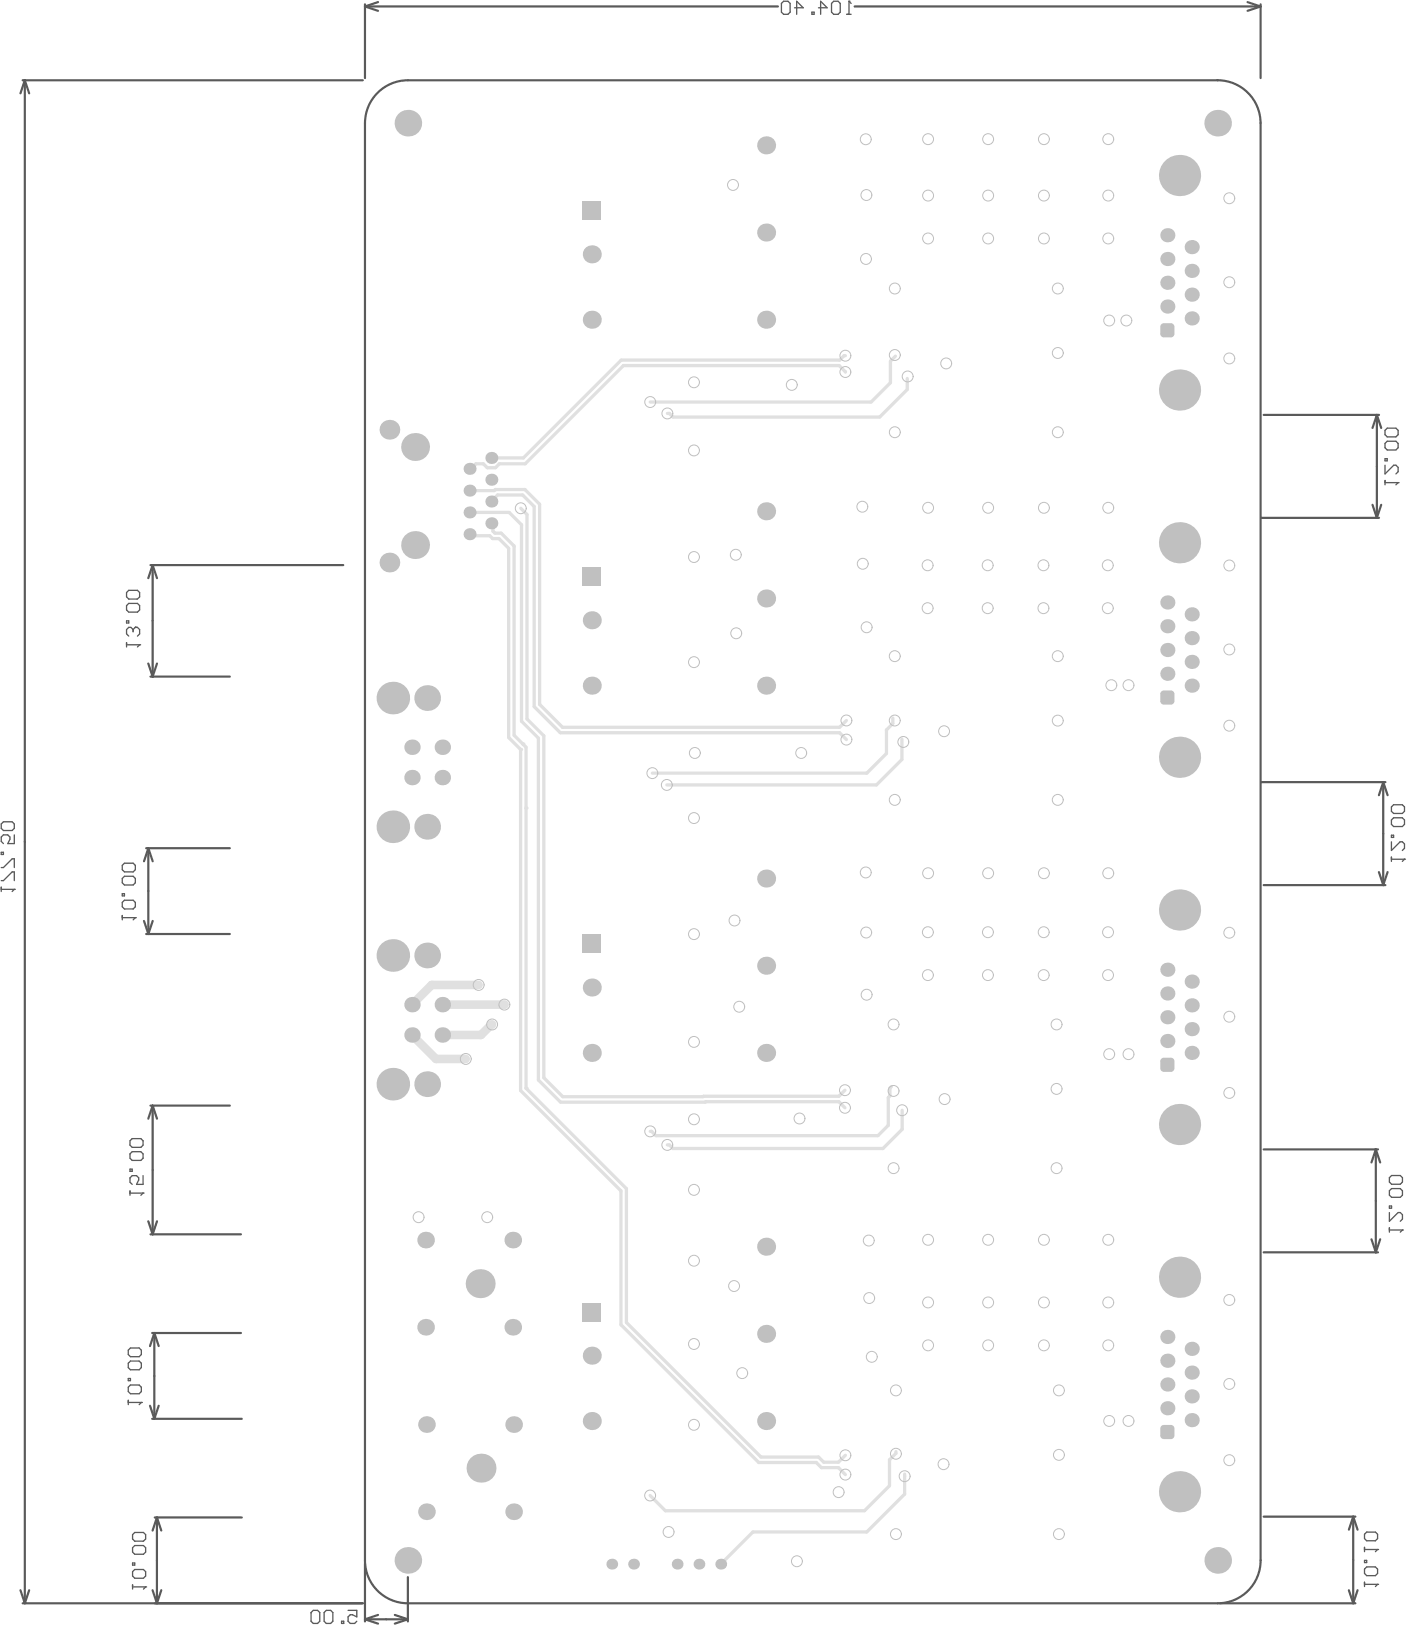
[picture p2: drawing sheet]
<svg xmlns="http://www.w3.org/2000/svg" width="546mm" height="631mm" viewBox="0 0 546 631" stroke-linecap="round" stroke-linejoin="round" font-family="sans-serif">
<g fill="none" stroke="#5a5a5a" stroke-width=".85">
<path d="M141.6 2.5l5 1.7M141.6 2.5h160.1M141.6 1.7v28.6M146.6 .8l-5 1.7M331.5 2.5h157.4M483.9 .8l5 1.7M488.9 2.5l-5 1.7M488.9 1.7v28.6M8.8 31.1h131.9M9.6 31.1l-1.7 5.1M9.6 31.1l1.7 5.1M9.6 31.1v590.8"/>
<path d="M490.1 160.9h44.8M534 160.9l-1.7 5.1M534 160.9l1.7 5.1M534 160.9v40M532.3 195.8l1.7 5.1M535.7 195.8l-1.7 5.1M58.4 219.2h74.7M59.2 219.2v43.3M59.2 219.2l-1.7 5.1M59.2 219.2l1.7 5.1M489.1 200.9h45.8M57.5 257.4l1.7 5.1"/>
<path d="M60.9 257.4l-1.7 5.1M58.4 262.5h30.7M489.1 303.4h48.2M536.5 303.4l-1.7 5.1M536.5 303.4l1.7 5.1M536.5 303.4v39.9M56.7 329h32.4M57.5 329l-1.7 5.1M57.5 329l1.7 5.1M57.5 329v33.3M534.8 338.3l1.7 5M538.2 338.3l-1.7 5"/>
<path d="M55.8 357.2l1.7 5.1M59.2 357.2l-1.7 5.1M490.1 343.3h47.2M56.7 362.3h32.4M58.4 428.9h30.7M59.2 428.9l-1.7 5M59.2 428.9l1.7 5M59.2 428.9v49.9M490.1 445.9h44.4M533.6 445.9l-1.7 5M533.6 445.9l1.7 5M533.6 445.9v39.9"/>
<path d="M57.5 473.7l1.7 5.1M58.4 478.8h35.1M60.9 473.7l-1.7 5.1M490.1 485.8h44.4M531.9 480.7l1.7 5.1M535.3 480.7l-1.7 5.1M59 517.1h34.5M59.9 517.1l-1.7 5.1M59.9 517.1l1.7 5.1M59.9 517.1v33.3M58.2 545.3l1.7 5.1M59 550.4h34.8"/>
<path d="M61.6 545.3l-1.7 5.1M60 588.6h33.8M60.9 588.6l-1.7 5.1M60.9 588.6l1.7 5.1M60.9 588.6v33.3M490.1 588.3h35.6M524.9 588.3l-1.7 5.1M524.9 588.3l1.6 5.1M524.9 588.3v33.6M7.9 616.8l1.7 5.1M11.3 616.8l-1.7 5.1M59.2 616.8l1.7 5.1"/>
<path d="M62.6 616.8l-1.7 5.1M141.6 606.5v22.5M158.2 611.8v17.2M523.2 616.9l1.7 5M526.5 616.9l-1.6 5M8.8 621.9h131.9M141.6 628.1l5 1.7M141.6 628.1h16.6M146.6 626.4l-5 1.7M153.1 626.4l5.1 1.7M158.2 628.1l-5.1 1.7M473.1 621.9h52.6"/>
</g>
<path d="M.5 344.1v1.7M.5 345h5.1" fill="none" stroke="#5a5a5a" stroke-width=".51"/>
<circle cx="5.6" cy="345" r=".25" fill="#5a5a5a"/>
<path d="M328.4 5.6h1.7M329.3 .5v5.1M.5 319.6l.8-.8h3.4l.9 .8v1.7l-.9 .9h-3.4l-.8-.9zM.5 336.5h.8l3.4-3.4h.9v3.4M.5 330.6h.8v.9h-.8zM5.6 323.9v3.3h-2.6l.9-1.7v-.8l-.9-.8h-1.7l-.8 .8v1.7l.8 .8M.5 341.6h.8l3.4-3.4h.9v3.4M5.6 345l-.9 .8" fill="none" stroke="#5a5a5a" stroke-width=".51"/>
<circle cx="329.3" cy=".5" r=".25" fill="#5a5a5a"/>
<path d="M303.9 .5h1.7l.9 .8v3.4l-.9 .9h-1.7l-.8-.9v-3.4zM308.1 3h3.4l-2.5-2.5v5.1M314.9 4.7h.9v.9h-.9zM317.4 3h3.4l-2.5-2.5v5.1M323.4 .5h1.6l.9 .8v3.4l-.9 .9h-1.6l-.9-.9v-3.4zM329.3 .5l.8 .8M51.4 614.7v1.7M51.4 615.6h5.1" fill="none" stroke="#5a5a5a" stroke-width=".51"/>
<circle cx="56.5" cy="615.6" r=".25" fill="#5a5a5a"/>
<path d="M47.4 355.1v1.7M47.4 356h5.1M52.3 594.4h3.3l.9 .9v1.7l-.9 .8h-3.3l-.9-.8v-1.7zM52.3 599.5h3.3l.9 .9v1.7l-.9 .8h-3.3l-.9-.8v-1.7zM51.4 606.3h.9v.8h-.9zM52.3 608.8h3.3l.9 .9v1.7l-.9 .8h-3.3l-.9-.8v-1.7zM56.5 615.6l-.9 .8" fill="none" stroke="#5a5a5a" stroke-width=".51"/>
<circle cx="52.5" cy="356" r=".25" fill="#5a5a5a"/>
<path d="M47.4 335.7l.9-.9h3.3l.9 .9v1.7l-.9 .8h-3.3l-.9-.8zM48.3 339.9h3.3l.9 .9v1.6l-.9 .9h-3.3l-.9-.9v-1.6zM47.4 346.7h.9v.8h-.9zM48.3 349.2h3.3l.9 .8v1.7l-.9 .9h-3.3l-.9-.9v-1.7zM52.5 356l-.9 .8M49.8 543.2v1.7M49.8 544h5" fill="none" stroke="#5a5a5a" stroke-width=".51"/>
<circle cx="54.8" cy="544" r=".25" fill="#5a5a5a"/>
<path d="M50.4 462v1.7M50.4 462.8h5.1M49.8 534.7h.8v.9h-.8zM50.6 537.3h3.4l.8 .8v1.7l-.8 .8h-3.4l-.8-.8v-1.7zM50.6 522.9h3.4l.8 .8v1.7l-.8 .9h-3.4l-.8-.9v-1.7zM50.6 528h3.4l.8 .8v1.7l-.8 .8h-3.4l-.8-.8v-1.7zM54.8 544l-.8 .9" fill="none" stroke="#5a5a5a" stroke-width=".51"/>
<circle cx="55.5" cy="462.8" r=".25" fill="#5a5a5a"/>
<path d="M49.1 249.3v1.7M49.1 250.1h5.1M50.4 442.5l.9-.8h3.3l.9 .8v1.7l-.9 .9h-3.3l-.9-.9zM50.4 453.5h.9v.9h-.9zM51.3 446.7h3.3l.9 .9v1.7l-.9 .8h-3.3l-.9-.8v-1.7zM55.5 456v3.4h-2.5l.8-1.7v-.8l-.8-.9h-1.7l-.9 .9v1.7l.9 .8M55.5 462.8l-.9 .9" fill="none" stroke="#5a5a5a" stroke-width=".51"/>
<circle cx="54.2" cy="250.1" r=".25" fill="#5a5a5a"/>
<path d="M52.5 243.4h.8l.9 .8v1.7l-.9 .8M54.2 250.1l-.9 .9" fill="none" stroke="#5a5a5a" stroke-width=".51"/>
<circle cx="52.5" cy="243.4" r=".25" fill="#5a5a5a"/>
<path d="M49.9 229h3.4l.9 .8v1.7l-.9 .9h-3.4l-.8-.9v-1.7zM49.9 234.1h3.4l.9 .8v1.7l-.9 .8h-3.4l-.8-.8v-1.7zM49.1 240.8h.8v.9h-.8zM51.6 244.2v.9M51.6 244.2l-.8-.8h-.9l-.8 .8v1.7l.8 .8M52.5 243.4l-.9 .8M529.2 613.7v1.7M529.2 614.6h5.1" fill="none" stroke="#5a5a5a" stroke-width=".51"/>
<circle cx="534.3" cy="614.6" r=".25" fill="#5a5a5a"/>
<path d="M529.2 600.2v1.7M529.2 605.3h.9v.8h-.9zM529.2 601.1h5.1M530.1 607.8h3.4l.8 .9v1.7l-.8 .8h-3.4l-.9-.8v-1.7zM534.3 614.6l-.8 .8" fill="none" stroke="#5a5a5a" stroke-width=".51"/>
<circle cx="534.3" cy="601.1" r=".25" fill="#5a5a5a"/>
<path d="M538.9 476.3v1.7M538.9 477.1h5.1M530.1 594.3h3.4l.8 .8v1.7l-.8 .9h-3.4l-.9-.9v-1.7zM534.3 601.1l-.8 .8" fill="none" stroke="#5a5a5a" stroke-width=".51"/>
<circle cx="544" cy="477.1" r=".25" fill="#5a5a5a"/>
<path d="M539.7 332.4v1.7M539.7 333.3h5M538.9 456.8l.8-.8h3.4l.9 .8v1.7l-.9 .9h-3.4l-.8-.9zM538.9 467.8h.8v.9h-.8zM538.9 470.4v3.3l3.4-3.3h.8l.9 .8v1.7l-.9 .8M539.7 461.1h3.4l.9 .8v1.7l-.9 .8h-3.4l-.8-.8v-1.7zM544 477.1l-.9 .9" fill="none" stroke="#5a5a5a" stroke-width=".51"/>
<circle cx="544.7" cy="333.3" r=".25" fill="#5a5a5a"/>
<path d="M537.2 186.4v1.7M537.2 187.2h5.1M540.5 312.2h3.4l.8 .8v1.7l-.8 .8h-3.4l-.8-.8v-1.7zM540.5 317.2h3.4l.8 .9v1.7l-.8 .8h-3.4l-.8-.8v-1.7zM539.7 324h.8v.8h-.8zM539.7 326.5v3.4l3.4-3.4h.8l.8 .9v1.7l-.8 .8M544.7 333.3l-.8 .8" fill="none" stroke="#5a5a5a" stroke-width=".51"/>
<circle cx="542.3" cy="187.2" r=".25" fill="#5a5a5a"/>
<path d="M537.2 177.9h.8v.9h-.8zM538 166.1h3.4l.9 .8v1.7l-.9 .9h-3.4l-.8-.9v-1.7zM538 171.2h3.4l.9 .8v1.7l-.9 .8h-3.4l-.8-.8v-1.7zM537.2 180.5v3.3l3.4-3.3h.8l.9 .8v1.7l-.9 .8M542.3 187.2l-.9 .9M121.5 624.7h1.7l.8 .8v3.4l-.8 .8h-1.7l-.9-.8v-3.4zM126.6 624.7h1.6l.9 .8v3.4l-.9 .8h-1.6l-.9-.8v-3.4zM132.5 628.9h.8v.8h-.8zM135 624.7h3.4v2.5l-1.7-.8h-.8l-.9 .8v1.7l.9 .8h1.6l.9-.8" fill="none" stroke="#5a5a5a" stroke-width=".51"/>
<path d="M182.1 198.8h15.4l4.8 4.8v76.2l6.5 6.5M192.1 189.9h11.5l5.7 5.7v77.6l8.9 8.9M193 192h9.7l4.5 4.5v77.6l10.1 10.1M202 197.2l2.4 2.4v79.3l6.5 6.5M182.7 207.8h7.3l1.1 1.1h2.4l3.8 3.8v73.4l4.6 4.6M190.6 203l.6 .6v2.5l.7 .7h2.5l5 5v73.4l3.4 3.4" fill="none" stroke="#e0e0e0" stroke-width="1.3"/>
<circle cx="202.8" cy="288.6" r=".63" fill="#e0e0e0"/>
<path d="M201.9 290.7v132.3M202.8 288.6l1.2 1.2v23.7" fill="none" stroke="#e0e0e0" stroke-width="1.3"/>
<circle cx="201.9" cy="290.7" r=".63" fill="#e0e0e0"/>
<path d="M240.9 139.7l-37.9 37.9h-12.4M241.8 141.8l-38.1 38.1h-10l-1.5 1.5h-3.2l-1.5-1.5h-2.9l-2 2h-.5M182.1 190.3h.1M192.1 189.9l-.4 .4h-9.6M193 192l-2.4 2.5M182.1 207.2l.6 .6M328.3 279.5l-2.7 2.6h-107.4M208.8 286.3v132.6l8.6 8.6M210.9 285.4v132.7l7.4 7.3M217.3 284.2h108.3l2.7 2.7M204 313.5v108.6" fill="none" stroke="#e0e0e0" stroke-width="1.3"/>
<path d="M171.6 389.7h.1M185.6 382.1h-18.2l-7.6 7.6M190.9 397.4l-4.4 4.1h-14.9M195.6 389.7h-24M159.8 401.5l9.3 9.3h11.6" fill="none" stroke="#e0e0e0" stroke-width="3.3"/>
<g fill="#e0e0e0">
<circle cx="204" cy="422.1" r=".63"/>
<circle cx="204" cy="313.5" r=".63"/>
</g>
<g fill="none" stroke="#e0e0e0" stroke-width="1.3">
<path d="M327.9 138h-.5l-1.7 1.7h-84.8M347.3 138.1l-1.9 2v8.4l-7.5 7.5h-85.7M241.8 141.8h83.7l2.4 2.4M327.9 144.2v.1M351.9 146.8v4.3l-10.7 10.7h-80.2l-1.4-1.4h-.8M346.3 278.5v2.2l-2.5 2.4v9.2l-7.6 7.6h-83.2M349.8 286.7v7.9l-9.8 9.9h-81.4M201.9 423l38.9 38.9v52l53.5 53.4h22.3l2 2h6.6l2.7 2.7M204 422.1l39 39v51.9l52.1 52.2h22.4l2 2h5.7l2.7-2.7M217.4 427.5l108-.1 2.3 2.3M327.7 422.9l-2.3 2.3-107.1 .2M345.7 421.5l-.5 .6v3l-.7 .6v10.8l-4 4h-86.1l-1.7-1.6h-.5"/>
<path d="M349.9 430.7v7.4l-7.4 7.4h-81.5l-1.4-1.4h-.8M347.5 563.1v.7l-2.5 2.5v10l-9.7 9.7h-77.2l-5.9-5.9M350.9 571.8v7.8l-14.7 14.7h-44.2l-12.5 12.4"/>
</g>
<g fill="none" stroke="#c0c0c0" stroke-width=".39">
<circle cx="335.8" cy="54" r="2.11"/>
<circle cx="360" cy="54" r="2.11"/>
<circle cx="383.3" cy="54" r="2.11"/>
<circle cx="404.9" cy="54" r="2.11"/>
<circle cx="429.8" cy="54" r="2.11"/>
<circle cx="284.3" cy="71.7" r="2.11"/>
<circle cx="336" cy="75.7" r="2.11"/>
<circle cx="360" cy="75.9" r="2.11"/>
<circle cx="383.3" cy="75.9" r="2.11"/>
<circle cx="404.9" cy="75.9" r="2.11"/>
<circle cx="429.8" cy="75.9" r="2.11"/>
<circle cx="476.8" cy="76.9" r="2.11"/>
<circle cx="360" cy="92.5" r="2.11"/>
<circle cx="383.3" cy="92.5" r="2.11"/>
<circle cx="404.9" cy="92.5" r="2.11"/>
<circle cx="429.8" cy="92.5" r="2.11"/>
<circle cx="335.9" cy="100.5" r="2.11"/>
<circle cx="347.1" cy="111.9" r="2.11"/>
<circle cx="410.3" cy="111.9" r="2.11"/>
<circle cx="476.8" cy="109.5" r="2.11"/>
<circle cx="327.9" cy="138" r="2.11"/>
<circle cx="347.1" cy="137.7" r="2.11"/>
<circle cx="410.3" cy="136.9" r="2.11"/>
<circle cx="430.2" cy="124.3" r="2.11"/>
<circle cx="436.9" cy="124.3" r="2.11"/>
<circle cx="476.8" cy="139" r="2.11"/>
<circle cx="252.2" cy="156" r="2.11"/>
<circle cx="269.2" cy="148.3" r="2.11"/>
<circle cx="307.1" cy="149.3" r="2.11"/>
<circle cx="327.9" cy="144.3" r="2.11"/>
<circle cx="352" cy="146" r="2.11"/>
<circle cx="367" cy="141" r="2.11"/>
<circle cx="258.8" cy="160.4" r="2.11"/>
<circle cx="269.2" cy="174.7" r="2.11"/>
<circle cx="347.1" cy="167.7" r="2.11"/>
<circle cx="410.3" cy="167.7" r="2.11"/>
<circle cx="202" cy="197.2" r="2.11"/>
<circle cx="334.5" cy="196.6" r="2.11"/>
<circle cx="360" cy="197" r="2.11"/>
<circle cx="383.3" cy="197" r="2.11"/>
<circle cx="404.9" cy="197" r="2.11"/>
<circle cx="429.8" cy="197" r="2.11"/>
<circle cx="269.2" cy="216.1" r="2.11"/>
<circle cx="285.4" cy="215.2" r="2.11"/>
<circle cx="334.6" cy="218.7" r="2.11"/>
<circle cx="359.8" cy="219.3" r="2.11"/>
<circle cx="383.1" cy="219.3" r="2.11"/>
<circle cx="404.7" cy="219.3" r="2.11"/>
<circle cx="429.7" cy="219.3" r="2.11"/>
<circle cx="476.8" cy="219.4" r="2.11"/>
<circle cx="359.8" cy="235.9" r="2.11"/>
<circle cx="383.1" cy="235.9" r="2.11"/>
<circle cx="404.7" cy="235.9" r="2.11"/>
<circle cx="429.7" cy="235.9" r="2.11"/>
<circle cx="269.2" cy="256.9" r="2.11"/>
<circle cx="285.5" cy="245.7" r="2.11"/>
<circle cx="336.1" cy="243.3" r="2.11"/>
<circle cx="347" cy="254.5" r="2.11"/>
<circle cx="410.3" cy="254.5" r="2.11"/>
<circle cx="476.8" cy="251.9" r="2.11"/>
<circle cx="328.3" cy="279.5" r="2.11"/>
<circle cx="347" cy="279.5" r="2.11"/>
<circle cx="410.3" cy="279.5" r="2.11"/>
<circle cx="431" cy="265.8" r="2.11"/>
<circle cx="437.7" cy="265.8" r="2.11"/>
<circle cx="253" cy="299.9" r="2.11"/>
<circle cx="269.5" cy="292.1" r="2.11"/>
<circle cx="310.8" cy="292.1" r="2.11"/>
<circle cx="328.3" cy="286.9" r="2.11"/>
<circle cx="350.4" cy="287.8" r="2.11"/>
<circle cx="366.2" cy="283.6" r="2.11"/>
<circle cx="476.8" cy="281.5" r="2.11"/>
<circle cx="258.6" cy="304.5" r="2.11"/>
<circle cx="269.2" cy="317.3" r="2.11"/>
<circle cx="347" cy="310.3" r="2.11"/>
<circle cx="410.3" cy="310.3" r="2.11"/>
<circle cx="335.8" cy="338.4" r="2.11"/>
<circle cx="360" cy="338.7" r="2.11"/>
<circle cx="383.3" cy="338.7" r="2.11"/>
<circle cx="404.9" cy="338.7" r="2.11"/>
<circle cx="429.8" cy="338.7" r="2.11"/>
<circle cx="284.9" cy="357.1" r="2.11"/>
<circle cx="269.2" cy="362.4" r="2.11"/>
<circle cx="336" cy="361.7" r="2.11"/>
<circle cx="359.9" cy="378.2" r="2.11"/>
<circle cx="359.9" cy="361.6" r="2.11"/>
<circle cx="383.2" cy="378.2" r="2.11"/>
<circle cx="383.2" cy="361.6" r="2.11"/>
<circle cx="404.8" cy="378.2" r="2.11"/>
<circle cx="404.8" cy="361.6" r="2.11"/>
<circle cx="429.8" cy="378.2" r="2.11"/>
<circle cx="429.8" cy="361.6" r="2.11"/>
<circle cx="476.8" cy="361.8" r="2.11"/>
<circle cx="185.6" cy="382.1" r="2.11"/>
<circle cx="190.9" cy="397.4" r="2.11"/>
<circle cx="195.6" cy="389.7" r="2.11"/>
<circle cx="286.7" cy="390.5" r="2.11"/>
<circle cx="336.1" cy="385.9" r="2.11"/>
<circle cx="346.6" cy="397.4" r="2.11"/>
<circle cx="409.8" cy="397.4" r="2.11"/>
<circle cx="476.8" cy="394.4" r="2.11"/>
<circle cx="180.7" cy="410.8" r="2.11"/>
<circle cx="269.2" cy="404.2" r="2.11"/>
<circle cx="430.2" cy="408.9" r="2.11"/>
<circle cx="437.7" cy="408.9" r="2.11"/>
<circle cx="252.2" cy="438.9" r="2.11"/>
<circle cx="269.2" cy="434.2" r="2.11"/>
<circle cx="310.1" cy="433.9" r="2.11"/>
<circle cx="327.7" cy="429.7" r="2.11"/>
<circle cx="327.7" cy="422.9" r="2.11"/>
<circle cx="346.6" cy="423.2" r="2.11"/>
<circle cx="349.9" cy="430.7" r="2.11"/>
<circle cx="366.4" cy="426.3" r="2.11"/>
<circle cx="409.8" cy="422.4" r="2.11"/>
<circle cx="476.8" cy="424" r="2.11"/>
<circle cx="258.8" cy="444.1" r="2.11"/>
<circle cx="346.6" cy="453.1" r="2.11"/>
<circle cx="409.8" cy="453.1" r="2.11"/>
<circle cx="162.4" cy="472.1" r="2.11"/>
<circle cx="189" cy="472.1" r="2.11"/>
<circle cx="269.2" cy="461.5" r="2.11"/>
<circle cx="269.2" cy="489" r="2.11"/>
<circle cx="284.7" cy="498.9" r="2.11"/>
<circle cx="337" cy="481.2" r="2.11"/>
<circle cx="360" cy="480.9" r="2.11"/>
<circle cx="383.3" cy="480.9" r="2.11"/>
<circle cx="404.9" cy="480.9" r="2.11"/>
<circle cx="429.8" cy="480.9" r="2.11"/>
<circle cx="337.1" cy="503.5" r="2.11"/>
<circle cx="360" cy="505.2" r="2.11"/>
<circle cx="383.3" cy="505.2" r="2.11"/>
<circle cx="404.9" cy="505.2" r="2.11"/>
<circle cx="429.8" cy="505.2" r="2.11"/>
<circle cx="476.8" cy="504.3" r="2.11"/>
<circle cx="269.2" cy="521.3" r="2.11"/>
<circle cx="287.9" cy="532.6" r="2.11"/>
<circle cx="338.1" cy="526.3" r="2.11"/>
<circle cx="347.5" cy="539.3" r="2.11"/>
<circle cx="360" cy="521.9" r="2.11"/>
<circle cx="383.3" cy="521.9" r="2.11"/>
<circle cx="404.9" cy="521.9" r="2.11"/>
<circle cx="410.7" cy="539.3" r="2.11"/>
<circle cx="429.8" cy="521.9" r="2.11"/>
<circle cx="476.8" cy="536.8" r="2.11"/>
<circle cx="269.2" cy="552.7" r="2.11"/>
<circle cx="430.2" cy="551.2" r="2.11"/>
<circle cx="437.7" cy="551.2" r="2.11"/>
<circle cx="325.3" cy="578.8" r="2.11"/>
<circle cx="327.9" cy="572" r="2.11"/>
<circle cx="327.9" cy="564.5" r="2.11"/>
<circle cx="347.5" cy="563.9" r="2.11"/>
<circle cx="350.9" cy="572.6" r="2.11"/>
<circle cx="366" cy="568" r="2.11"/>
<circle cx="410.7" cy="564.3" r="2.11"/>
<circle cx="476.8" cy="566.4" r="2.11"/>
<circle cx="252.2" cy="580.1" r="2.11"/>
<circle cx="259.3" cy="594.3" r="2.11"/>
<circle cx="347.5" cy="595.1" r="2.11"/>
<circle cx="410.7" cy="595.1" r="2.11"/>
<circle cx="309.1" cy="605.6" r="2.11"/>
</g>
<g fill="#c0c0c0">
<path d="M454.1 129.5h1.4l-.3 .8-.6 .5-.5 .1z"/>
<path d="M454.1 125.4l1.1 .5 .3 .9h-1.4z"/>
<path d="M450.6 125.6l.8-.2v1.4h-1.4z"/>
<path d="M450 129.5h1.4v1.4l-1.1-.6z"/>
<path d="M454.1 556.9h1.4l-.3 .8-.6 .5h-.5z"/>
<path d="M454.1 552.7l.8 .3 .6 1.1h-1.4z"/>
<path d="M450.6 553l.8-.3v1.4h-1.4z"/>
<path d="M450 556.9h1.4v1.3l-1.1-.5z"/>
<path d="M454.1 414.4h1.4l-.3 .8-.6 .5-.5 .1z"/>
<path d="M454.1 410.3l1.1 .6 .3 .8h-1.4z"/>
<path d="M450.6 410.6l.8-.3v1.4h-1.4z"/>
<path d="M450 414.4h1.4v1.4l-1.1-.6z"/>
<path d="M454.1 272h1.4l-.3 .8-.6 .5h-.5z"/>
<path d="M454.1 267.8l1.1 .6 .3 .8h-1.4z"/>
<path d="M450.6 268.1l.8-.3v1.4h-1.4z"/>
<path d="M450 272h1.4v1.3l-1.1-.5z"/>
<circle cx="279.5" cy="606.7" r="2.1"/>
<circle cx="271.1" cy="606.7" r="2.1"/>
<circle cx="262.6" cy="606.7" r="2.1"/>
<circle cx="245.7" cy="606.7" r="2.1"/>
<circle cx="237.3" cy="606.7" r="2.1"/>
<circle cx="158.2" cy="605.3" r="5.2"/>
<circle cx="199.2" cy="586.4" r="3.2"/>
<circle cx="165.4" cy="586.4" r="3.2"/>
<circle cx="186.6" cy="569.5" r="5.6"/>
<circle cx="165.4" cy="552.6" r="3.2"/>
<circle cx="199.2" cy="552.6" r="3.2"/>
<circle cx="229.5" cy="551.2" r="3.5"/>
<circle cx="229.5" cy="525.9" r="3.5"/>
<circle cx="165.1" cy="514.8" r="3.2"/>
<circle cx="198.9" cy="514.8" r="3.2"/>
<circle cx="186.2" cy="497.9" r="5.6"/>
<circle cx="165.1" cy="481" r="3.2"/>
<circle cx="198.9" cy="481" r="3.2"/>
<circle cx="462.2" cy="408.4" r="2.75"/>
<circle cx="452.8" cy="403.8" r="2.75"/>
<circle cx="462.2" cy="399.2" r="2.75"/>
<circle cx="452.8" cy="394.6" r="2.75"/>
<circle cx="462.2" cy="390" r="2.75"/>
<circle cx="452.8" cy="385.4" r="2.75"/>
<circle cx="462.2" cy="380.8" r="2.75"/>
<circle cx="452.8" cy="376.2" r="2.75"/>
<circle cx="457.5" cy="151.3" r="8"/>
<circle cx="462.2" cy="105.1" r="2.75"/>
<circle cx="462.2" cy="123.5" r="2.75"/>
<circle cx="452.8" cy="118.9" r="2.75"/>
<circle cx="462.2" cy="114.3" r="2.75"/>
<circle cx="452.8" cy="109.7" r="2.75"/>
<circle cx="452.8" cy="100.5" r="2.75"/>
<circle cx="462.2" cy="95.9" r="2.75"/>
<circle cx="452.8" cy="91.2" r="2.75"/>
<circle cx="457.5" cy="68.1" r="8"/>
<circle cx="472.3" cy="47.8" r="5.2"/>
<circle cx="182.1" cy="190.3" r="2.33"/>
<circle cx="190.6" cy="186.1" r="2.33"/>
<circle cx="182.1" cy="181.9" r="2.33"/>
<circle cx="190.6" cy="177.6" r="2.33"/>
<circle cx="161" cy="173.4" r="5.4"/>
<circle cx="151" cy="166.7" r="3.8"/>
<circle cx="229.5" cy="124" r="3.5"/>
<circle cx="297.1" cy="124" r="3.5"/>
<circle cx="229.5" cy="98.7" r="3.5"/>
<circle cx="297.1" cy="90.2" r="3.5"/>
<circle cx="297.1" cy="56.4" r="3.5"/>
<circle cx="158.2" cy="47.8" r="5.2"/>
<circle cx="472.3" cy="605.3" r="5.2"/>
<circle cx="462.2" cy="532.4" r="2.75"/>
<circle cx="462.2" cy="523.2" r="2.75"/>
<circle cx="462.2" cy="550.9" r="2.75"/>
<circle cx="462.2" cy="541.7" r="2.75"/>
<circle cx="457.5" cy="578.7" r="8"/>
<circle cx="457.5" cy="495.4" r="8"/>
<circle cx="457.5" cy="436.2" r="8"/>
<circle cx="452.8" cy="546.3" r="2.75"/>
<circle cx="452.8" cy="518.6" r="2.75"/>
<circle cx="452.8" cy="527.8" r="2.75"/>
<circle cx="452.8" cy="537" r="2.75"/>
<circle cx="159.8" cy="401.5" r="3"/>
<circle cx="152.4" cy="420.6" r="6.3"/>
<circle cx="165.7" cy="370.6" r="5"/>
<circle cx="152.4" cy="370.6" r="6.3"/>
<circle cx="165.7" cy="420.6" r="5"/>
<circle cx="462.2" cy="266" r="2.75"/>
<circle cx="452.8" cy="261.4" r="2.75"/>
<circle cx="462.2" cy="256.8" r="2.75"/>
<circle cx="452.8" cy="252.1" r="2.75"/>
<circle cx="462.2" cy="247.5" r="2.75"/>
<circle cx="452.8" cy="242.9" r="2.75"/>
<circle cx="462.2" cy="238.3" r="2.75"/>
<circle cx="452.8" cy="233.7" r="2.75"/>
<circle cx="457.5" cy="210.5" r="8"/>
<circle cx="297.1" cy="517.4" r="3.5"/>
<circle cx="297.1" cy="551.2" r="3.5"/>
<circle cx="297.1" cy="483.6" r="3.5"/>
<circle cx="152.4" cy="320.7" r="6.3"/>
<circle cx="171.6" cy="301.6" r="3"/>
<circle cx="159.8" cy="289.9" r="3"/>
<circle cx="171.6" cy="289.9" r="3"/>
<circle cx="159.8" cy="301.6" r="3"/>
<circle cx="165.7" cy="270.8" r="5"/>
<circle cx="152.4" cy="270.8" r="6.3"/>
<circle cx="165.7" cy="320.7" r="5"/>
<circle cx="171.6" cy="401.5" r="3"/>
<circle cx="159.8" cy="389.7" r="3"/>
<circle cx="171.6" cy="389.7" r="3"/>
<circle cx="457.5" cy="293.7" r="8"/>
<circle cx="457.5" cy="353" r="8"/>
<circle cx="297.1" cy="266" r="3.5"/>
<circle cx="229.5" cy="266" r="3.5"/>
<circle cx="297.1" cy="232.2" r="3.5"/>
<circle cx="297.1" cy="198.3" r="3.5"/>
<circle cx="190.6" cy="194.5" r="2.33"/>
<circle cx="182.1" cy="198.8" r="2.33"/>
<circle cx="229.5" cy="240.6" r="3.5"/>
<circle cx="151" cy="218.2" r="3.8"/>
<circle cx="161" cy="211.4" r="5.4"/>
<circle cx="182.1" cy="207.2" r="2.33"/>
<circle cx="190.6" cy="203" r="2.33"/>
<circle cx="297.1" cy="408.4" r="3.5"/>
<circle cx="229.5" cy="408.4" r="3.5"/>
<circle cx="229.5" cy="383.1" r="3.5"/>
<circle cx="297.1" cy="374.6" r="3.5"/>
<circle cx="297.1" cy="340.8" r="3.5"/>
</g>
<g fill="#c0c0c0">
<path d="M226 505.5h7v7h-7z" fill-rule="evenodd"/>
<path d="M451.4 125.4h2.7l1.4 1.4v2.7l-1.4 1.4h-2.7l-1.4-1.4v-2.7z" fill-rule="evenodd"/>
<path d="M226 78.3h7v6.9h-7z" fill-rule="evenodd"/>
<path d="M451.4 552.7h2.7l1.4 1.4v2.8l-1.4 1.3h-2.7l-1.4-1.3v-2.8z" fill-rule="evenodd"/>
<path d="M451.4 410.3h2.7l1.4 1.4v2.7l-1.4 1.4h-2.7l-1.4-1.4v-2.7z" fill-rule="evenodd"/>
<path d="M451.4 267.8h2.7l1.4 1.4v2.8l-1.4 1.3h-2.7l-1.4-1.3v-2.8z" fill-rule="evenodd"/>
<path d="M226 220.2h7v7h-7z" fill-rule="evenodd"/>
<path d="M226 362.7h7v6.9h-7z" fill-rule="evenodd"/>
</g>
<path d="M147 35.5a16.6 16.6 0 0 1 11.2-4.4h314.1a16.6 16.6 0 0 1 16.6 16.7v557.5a16.6 16.6 0 0 1-16.6 16.6h-314.1a16.6 16.6 0 0 1-16.6-16.6v-557.5a16.7 16.7 0 0 1 5.4-12.3z" fill="none" stroke="#5a5a5a" stroke-width=".85"/>
</svg>
